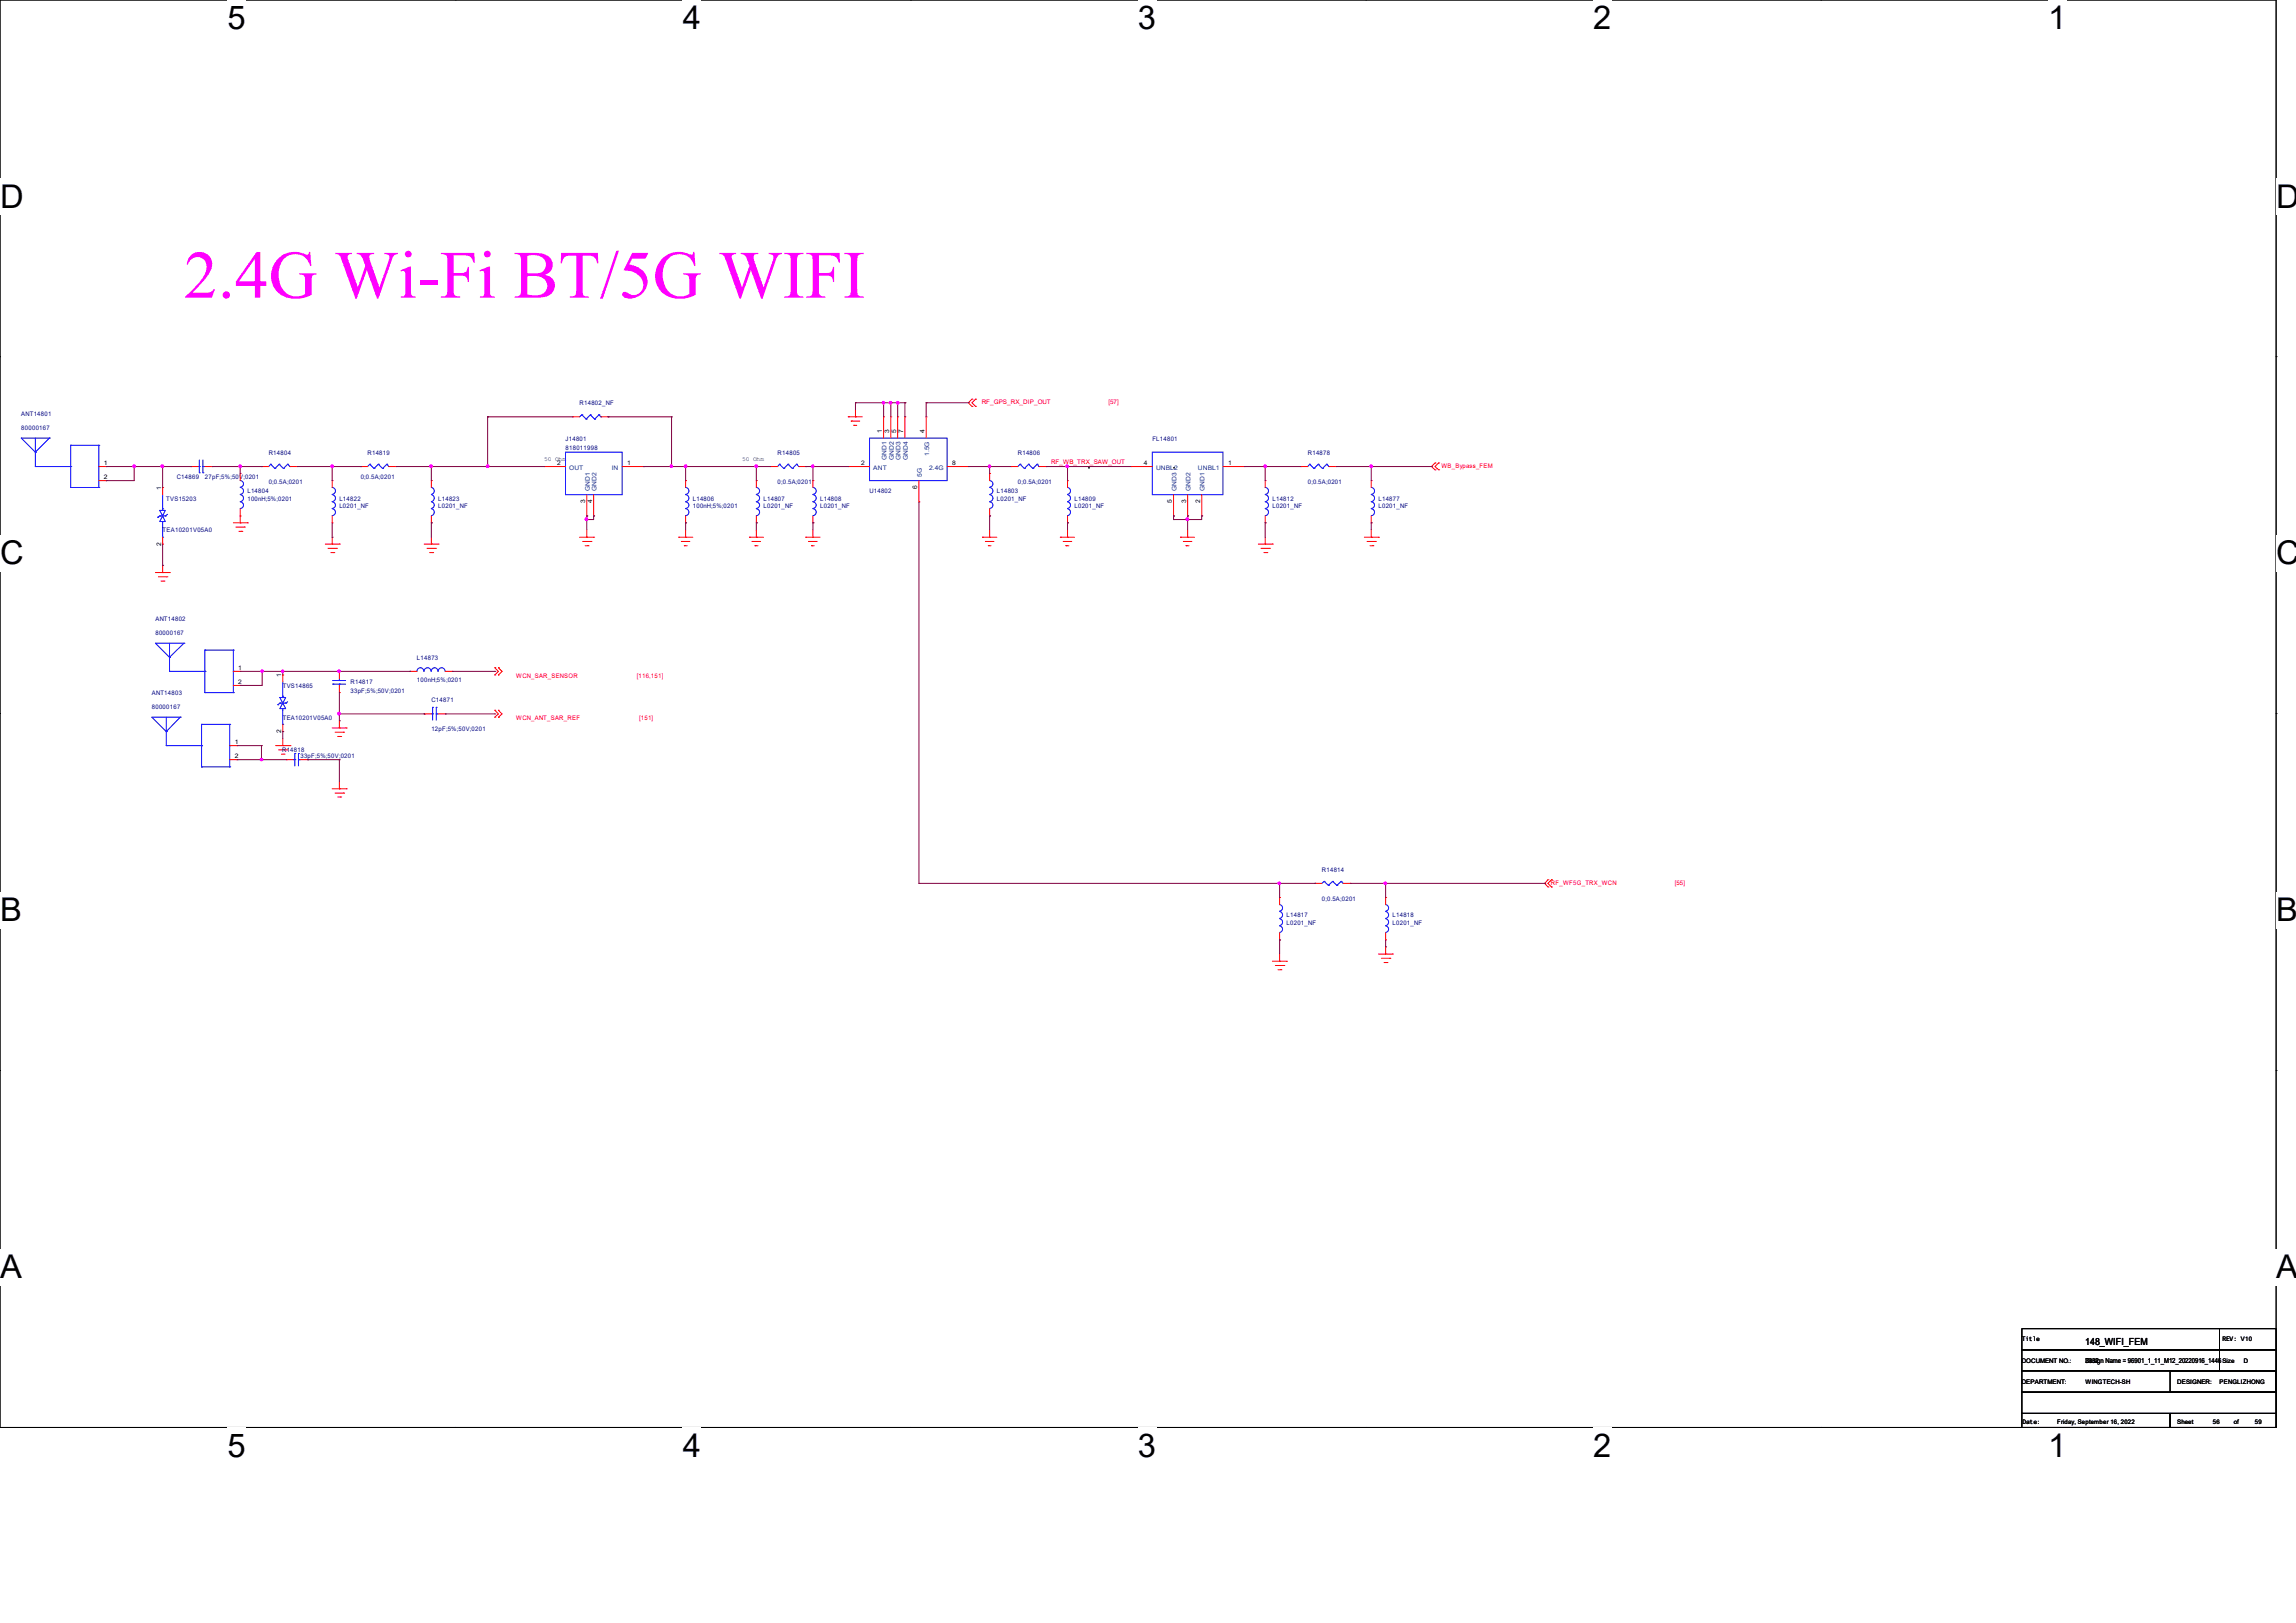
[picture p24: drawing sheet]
<svg xmlns="http://www.w3.org/2000/svg" width="297mm" height="210mm" viewBox="0 0 297 210" stroke-linecap="round" stroke-linejoin="round" font-family="sans-serif">
<defs><g id="words">
<text font-size="8.8" fill="#f0f" x="23.8" y="38.5">2.4G Wi-Fi BT/5G WIFI</text>
<g font-size="4.2">
<text x="29.4" y="3.8">5</text>
<text x="88.3" y="3.8">4</text>
<text x="147.2" y="3.8">3</text>
<text x="206.1" y="3.8">2</text>
<text x="265" y="3.8">1</text>
<text x="0" y="26.9">D</text>
<text x="294.4" y="26.9">D</text>
<text x="0" y="73">C</text>
<text x="294.4" y="73">C</text>
<text x="0" y="119.2">B</text>
<text x="294.4" y="119.2">B</text>
<text x="0" y="165.4">A</text>
<text x="294.4" y="165.4">A</text>
<text x="29.4" y="188.5">5</text>
<text x="88.3" y="188.5">4</text>
<text x="147.2" y="188.5">3</text>
<text x="206.1" y="188.5">2</text>
<text x="265" y="188.5">1</text>
</g>
<text font-size="1.3" x="269.7" y="174">148_WIFI_FEM</text>
<g font-size=".9">
<text x="269.8" y="176.4">Design Name = 96901_1_11_M12_20220916_1446Size</text>
<text x="269.8" y="176.4">3332</text>
</g>
<g font-size=".8" fill="#000080">
<text x="2.8" y="53.8">ANT14801</text>
<text x="75" y="52.4">R14802_NF</text>
<text x="2.8" y="55.6">80000167</text>
<text x="34.8" y="58.8">R14804</text>
<text x="47.5" y="58.8">R14819</text>
<text x="73.2" y="57.1">J14801</text>
<text x="73.2" y="58.2">818011998</text>
<text x="100.6" y="58.8">R14805</text>
<text x="131.7" y="58.8">R14806</text>
<text x="149.1" y="57.1">FL14801</text>
<text x="169.2" y="58.8">R14878</text>
<text x="21.5" y="64.8">TVS15203</text>
<text x="22.9" y="62">C14869</text>
<text x="26.5" y="62">27pF;5%;50V;0201</text>
<text x="32" y="63.8">L14804</text>
<text x="32" y="64.8">100nH;5%;0201</text>
<text x="34.8" y="62.6">0;0.5A;0201</text>
<text x="43.9" y="64.8">L14822</text>
<text x="43.9" y="65.7">L0201_NF</text>
<text x="46.7" y="62">0;0.5A;0201</text>
<text x="56.7" y="64.8">L14823</text>
<text x="56.7" y="65.7">L0201_NF</text>
<text x="89.6" y="64.8">L14806</text>
<text x="89.6" y="65.7">100nH;5%;0201</text>
<text x="98.8" y="64.8">L14807</text>
<text x="98.8" y="65.7">L0201_NF</text>
<text x="100.6" y="62.6">0;0.5A;0201</text>
<text x="106.1" y="64.8">L14808</text>
<text x="106.1" y="65.7">L0201_NF</text>
<text x="112.5" y="63.8">U14802</text>
<text x="129" y="63.8">L14803</text>
<text x="129" y="64.8">L0201_NF</text>
<text x="131.7" y="62.6">0;0.5A;0201</text>
<text x="139" y="64.8">L14809</text>
<text x="139" y="65.7">L0201_NF</text>
<text x="164.6" y="64.8">L14812</text>
<text x="164.6" y="65.7">L0201_NF</text>
<text x="169.2" y="62.6">0;0.5A;0201</text>
<text x="178.3" y="64.8">L14877</text>
<text x="178.3" y="65.7">L0201_NF</text>
<text x="21" y="68.9">TEA10201V05A0</text>
<text x="20.1" y="80.3">ANT14802</text>
<text x="20.1" y="82.1">80000167</text>
<text x="19.6" y="89.9">ANT14803</text>
<text x="36.6" y="89">TVS14865</text>
<text x="45.3" y="88.6">R14817</text>
<text x="45.3" y="89.7">33pF;5%;50V;0201</text>
<text x="53.9" y="85.3">L14873</text>
<text x="53.9" y="88.2">100nH;5%;0201</text>
<text x="19.6" y="91.7">80000167</text>
<text x="36.6" y="93.1">TEA10201V05A0</text>
<text x="55.8" y="90.8">C14871</text>
<text x="55.8" y="94.6">12pF;5%;50V;0201</text>
<text x="36.5" y="97.2">R14818</text>
<text x="38.9" y="98.1">33pF;5%;50V;0201</text>
<text x="171" y="112.8">R14814</text>
<text x="166.4" y="118.7">L14817</text>
<text x="166.4" y="119.6">L0201_NF</text>
<text x="171" y="116.5">0;0.5A;0201</text>
<text x="180.1" y="118.7">L14818</text>
<text x="180.1" y="119.6">L0201_NF</text>
</g>
<g font-size=".8" fill="#f00">
<text x="127" y="52.3">RF_GPS_RX_DIP_OUT</text>
<text x="143.4" y="52.3">[57]</text>
<text x="136" y="60">RF_WB_TRX_SAW_OUT</text>
<text x="186.4" y="60.6">WB_Bypass_FEM</text>
<text x="66.8" y="87.7">WCN_SAR_SENSOR</text>
<text x="82.4" y="87.7">[116,151]</text>
<text x="66.8" y="93.2">WCN_ANT_SAR_REF</text>
<text x="82.7" y="93.2">[151]</text>
<text x="200.6" y="114.5">RF_WF5G_TRX_WCN</text>
<text x="216.6" y="114.5">[55]</text>
</g>
<g font-size=".8" fill="#008000">
<text x="70.4" y="59.6">50 Ohm</text>
<text x="96" y="59.6">50 Ohm</text>
</g>
<g font-size=".8">
<text x="114.1" y="56" transform="rotate(-90 114.1 56)">1</text>
<text x="115" y="56" transform="rotate(-90 115 56)">3</text>
<text x="115.9" y="56" transform="rotate(-90 115.9 56)">5</text>
<text x="116.8" y="56" transform="rotate(-90 116.8 56)">7</text>
<text x="119.6" y="56" transform="rotate(-90 119.6 56)">4</text>
<text x="13.4" y="60.2">1</text>
<text x="13.4" y="62">2</text>
<text x="20.8" y="63.4" transform="rotate(-90 20.8 63.4)">1</text>
<text x="72.1" y="60.2">2</text>
<text x="75.7" y="65.1" transform="rotate(-90 75.7 65.1)">3</text>
<text x="76.6" y="65.1" transform="rotate(-90 76.6 65.1)">4</text>
<text x="81.1" y="60.2">1</text>
<text x="111.4" y="60.2">2</text>
<text x="118.7" y="63.3" transform="rotate(-90 118.7 63.3)">6</text>
<text x="123.2" y="60.2">8</text>
<text x="148" y="60.2">4</text>
<text x="151.6" y="65.1" transform="rotate(-90 151.6 65.1)">5</text>
<text x="153.4" y="65.1" transform="rotate(-90 153.4 65.1)">3</text>
<text x="155.2" y="65.1" transform="rotate(-90 155.2 65.1)">2</text>
<text x="158.9" y="60.2">1</text>
<text x="20.8" y="70.6" transform="rotate(-90 20.8 70.6)">2</text>
<text x="30.8" y="86.7">1</text>
<text x="30.8" y="88.5">2</text>
<text x="36.4" y="87.6" transform="rotate(-90 36.4 87.6)">1</text>
<text x="36.4" y="94.8" transform="rotate(-90 36.4 94.8)">2</text>
<text x="30.4" y="96.3">1</text>
<text x="30.4" y="98.1">2</text>
<text x="261.5" y="173.6">Title</text>
<text x="287.5" y="173.6">REV: V10</text>
<text x="261.5" y="176.3">DOCUMENT NO.:</text>
<text x="261.5" y="179.1">DEPARTMENT:</text>
<text x="269.8" y="179.1">WINGTECH-SH</text>
<text x="281.6" y="179.1">DESIGNER:</text>
<text x="287.1" y="179.1">PENGLIZHONG</text>
<text x="290.3" y="176.3">D</text>
<text x="261.6" y="184.2">Date:</text>
<text x="266.1" y="184.2">Friday, September 16, 2022</text>
<text x="281.6" y="184.2">Sheet</text>
<text x="286.2" y="184.2">56</text>
<text x="289" y="184.2">of</text>
<text x="291.7" y="184.2">59</text>
</g>
<g font-size=".8" fill="#004080">
<text x="114.7" y="59.5" transform="rotate(-90 114.7 59.5)">GND1</text>
<text x="115.6" y="59.5" transform="rotate(-90 115.6 59.5)">GND2</text>
<text x="116.5" y="59.5" transform="rotate(-90 116.5 59.5)">GND3</text>
<text x="117.4" y="59.5" transform="rotate(-90 117.4 59.5)">GND4</text>
<text x="120.2" y="59" transform="rotate(-90 120.2 59)">1.5G</text>
<text x="73.6" y="60.7">OUT</text>
<text x="76.3" y="63.5" transform="rotate(-90 76.3 63.5)">GND1</text>
<text x="77.2" y="63.5" transform="rotate(-90 77.2 63.5)">GND2</text>
<text x="79.1" y="60.7">IN</text>
<text x="113" y="60.7">ANT</text>
<text x="119.3" y="61.7" transform="rotate(-90 119.3 61.7)">5G</text>
<text x="120.2" y="60.7">2.4G</text>
<text x="149.5" y="60.7">UNBL2</text>
<text x="152.2" y="63.5" transform="rotate(-90 152.2 63.5)">GND3</text>
<text x="154" y="63.5" transform="rotate(-90 154 63.5)">GND2</text>
<text x="155" y="60.7">UNBL1</text>
<text x="155.8" y="63.5" transform="rotate(-90 155.8 63.5)">GND1</text>
</g>
</g></defs>
<path d="M0 0h294.4v184.7h-294.4z" fill="none" stroke="#000" stroke-width=".13"/>
<g fill="#fff">
<path d="M29.4 0h2.4v4.7h-2.4z"/>
<path d="M29.4 184.7h2.4v4.7h-2.4z"/>
</g>
<path d="M58.9 0h.1M58.9 184.7h.1" fill="none" stroke="#000" stroke-width=".13"/>
<g fill="#fff">
<path d="M88.3 0h2.4v4.7h-2.4z"/>
<path d="M88.3 184.7h2.4v4.7h-2.4z"/>
</g>
<path d="M117.8 0h.1M117.8 184.7h.1" fill="none" stroke="#000" stroke-width=".13"/>
<g fill="#fff">
<path d="M147.2 0h2.4v4.7h-2.4z"/>
<path d="M147.2 184.7h2.4v4.7h-2.4z"/>
</g>
<path d="M176.7 0h.1M176.7 184.7h.1" fill="none" stroke="#000" stroke-width=".13"/>
<g fill="#fff">
<path d="M206.1 0h2.3v4.7h-2.3z"/>
<path d="M206.1 184.7h2.3v4.7h-2.3z"/>
</g>
<path d="M235.5 0h.1M235.5 184.7h.1" fill="none" stroke="#000" stroke-width=".13"/>
<g fill="#fff">
<path d="M265 0h2.3v4.7h-2.3z"/>
<path d="M265 184.7h2.3v4.7h-2.3z"/>
<path d="M0 23.1h3v4.7h-3z"/>
<path d="M294.4 23.1h2.6v4.7h-2.6z"/>
<path d="M0 69.2h3v4.8h-3z"/>
<path d="M294.4 69.2h2.6v4.8h-2.6z"/>
</g>
<path d="M0 46.1h.1M294.4 46.1h.1" fill="none" stroke="#000" stroke-width=".13"/>
<g fill="#fff">
<path d="M0 115.4h2.8v4.7h-2.8z"/>
<path d="M294.4 115.4h2.6v4.7h-2.6z"/>
</g>
<path d="M0 92.3h.1M294.4 92.3h.1" fill="none" stroke="#000" stroke-width=".13"/>
<g fill="#fff">
<path d="M-.1 161.6h2.9v4.7h-2.9z"/>
<path d="M294.3 161.6h2.7v4.7h-2.7z"/>
</g>
<g fill="none" stroke="#000" stroke-width=".13">
<path d="M140.8 60.5h.1M151.8 60.5h.1M0 138.5h.1M294.4 138.5h.1M261.5 171.9h25.6v2.8h-25.6zM261.5 174.7h25.6v2.7h-25.6zM261.5 177.4h32.9v2.7h-32.9zM280.7 177.4h13.7v2.7h-13.7zM287.1 171.9h7.3v2.8h-7.3zM287.1 174.7h7.3v2.7h-7.3zM261.5 182.9h19.2v1.8h-19.2zM261.5 180.1h32.9v2.8h-32.9z"/>
<path d="M280.7 182.9h13.7v1.8h-13.7z"/>
</g>
<g fill="none" stroke="#f00" stroke-width=".13">
<path d="M74.1 53.9h.1M74.1 53.9h.9M77.7 53.9h1M78.7 53.9h.1M109.7 53.9h.1M109.7 53.9h1.8M110.1 54.5h1.1M110.1 54.5h.1M110.4 55h.1M110.4 55h.4M110.7 53.9h.1M110.7 53v.9"/>
<path d="M114.3 53.9h.1M114.3 53.9v2.8M115.2 53.9h.1M115.2 53.9v2.8M116.1 53.9h.1M116.1 53.9v2.8M117.1 53.9h.1M117.1 53.9v2.8M119.8 53.9h.1M119.8 53.9v2.8M125.7 51.6l-.4 .5 .4 .5M125.7 52.6h.1"/>
<path d="M125.7 51.6h.1M126.2 51.6l-.5 .5 .5 .5M126.2 51.6h.1M126.2 52.6h.1M185.6 59.9l-.4 .5 .4 .4M185.6 59.9h.1M186.1 59.9l-.5 .5 .5 .4M186.1 59.9h.1M12.8 60.4h.9M12.8 62.2h.9M13.7 60.4h.1M13.7 62.2h.1"/>
<path d="M20.1 74.1h1.8M20.5 74.6h1.1M20.8 75.2h.4M21 74.1h.1M21 63.1h.1M21 70.4h.1M21 63.1v.9M21 69.5v.9M21 73.2v.9M21.2 75.2h.1M21.6 74.6h.1M21.9 74.1h.1"/>
<path d="M24.7 60.4h.9M24.7 60.4h.1M26.5 60.4h.9M27.4 60.4h.1M30.2 67.6h1.8M30.5 68.2h1.1M30.9 68.7h.4M31.1 67.6h.1M31.1 61.3h.1M31.1 66.8h.1M31.1 61.3v.9M31.1 65.8v1.8"/>
<path d="M31.3 68.7h.1M31.6 68.2h.1M32 67.6h.1M33.8 60.4h1M33.8 60.4h.1M37.5 60.4h.9M38.4 60.4h.1M42.1 70.4h1.8M42.4 71h1.1M42.8 71.5h.4M43 70.4h.1M43 62.2h.1"/>
<path d="M43 67.6h.1M43 62.2v.9M43 66.8v.8M43 69.5v.9M43.2 71.5h.1M43.5 71h.1M43.9 70.4h.1M46.7 60.4h.8M46.7 60.4h.1M50.3 60.4h.9M51.2 60.4h.1M54.9 70.4h1.8"/>
<path d="M55.2 71h1.1M55.6 71.5h.4M55.8 70.4h.1M55.8 62.2h.1M55.8 67.6h.1M55.8 62.2v.9M55.8 66.8v.8M55.8 69.5v.9M56 71.5h.1M56.3 71h.1M56.7 70.4h.1M70.4 60.4h.1"/>
<path d="M70.4 60.4h2.8M75 69.5h1.8M75.4 70.1h1.1M75.7 70.6h.4M75.9 69.5h.1M75.9 66.8h.1M75.9 64v2.8M75.9 68.6v.9M76.1 70.6h.1M76.5 70.1h.1M76.8 69.5h.1M76.8 66.8h.1"/>
<path d="M76.8 64v2.8M80.5 60.4h2.7M83.2 60.4h.1M87.8 69.5h1.8M87.8 69.5h.1M88.1 70.1h.1M88.1 70.1h1.1M88.5 70.6h.1M88.5 70.6h.4M88.7 69.5h.1M88.7 62.2h.1M88.7 67.6h.1"/>
<path d="M88.7 62.2v.9M88.7 66.8v.8M88.7 68.6v.9M96.9 69.5h.1M96.9 69.5h1.9M97.3 70.1h1.1M97.3 70.1h.1M97.7 70.6h.1M97.7 70.6h.3M97.8 69.5h.1M97.8 62.2h.1M97.8 67.6h.1"/>
<path d="M97.8 62.2v.9M97.8 66.8v.8M97.8 68.6v.9M99.7 60.4h.9M99.7 60.4h.1M103.3 60.4h.9M104.2 69.5h1.9M104.2 69.5h.1M104.2 60.4h.1M104.6 70.1h.1M104.6 70.1h1.1M105 70.6h.3"/>
<path d="M105 70.6h.1M105.2 69.5h.1M105.2 62.2h.1M105.2 67.6h.1M105.2 62.2v.9M105.2 66.8v.8M105.2 68.6v.9M109.7 60.4h2.8M109.7 60.4h.1M118.9 64.9h.1M118.9 62.2v2.7M122.5 60.4h2.8"/>
<path d="M125.3 60.4h.1M127.1 69.5h1.8M127.1 69.5h.1M127.5 70.1h1.1M127.5 70.1h.1M127.8 70.6h.4M127.8 70.6h.1M128 69.5h.1M128 61.3h.1M128 66.8h.1M128 61.3v.9M128 65.8v1"/>
<path d="M128 68.6v.9M130.8 60.4h.1M130.8 60.4h.9M134.4 60.4h.9M135.3 60.4h.1M137.2 69.5h.1M137.2 69.5h1.8M137.5 70.1h1.1M137.5 70.1h.1M137.9 70.6h.1M137.9 70.6h.4M138.1 69.5h.1"/>
<path d="M138.1 62.2h.1M138.1 67.6h.1M138.1 62.2v.9M138.1 66.8v.8M138.1 68.6v.9M146.3 60.4h2.8M146.3 60.4h.1M151.8 66.8h.1M151.8 64v2.8M152.7 69.5h.1M152.7 69.5h1.8M153.1 70.1h1.1"/>
<path d="M153.1 70.1h.1M153.4 70.6h.4M153.4 70.6h.1M153.6 69.5h.1M153.6 66.8h.1M153.6 64v2.8M153.6 68.6v.9M155.4 66.8h.1M155.4 64v2.8M158.2 60.4h2.8M161 60.4h.1M162.8 70.4h1.8"/>
<path d="M163.1 71h1.1M163.5 71.5h.4M163.7 70.4h.1M163.7 62.2h.1M163.7 67.6h.1M163.7 62.2v.9M163.7 66.8v.8M163.7 69.5v.9M163.9 71.5h.1M164.2 71h.1M164.6 70.4h.1M168.2 60.4h1"/>
<path d="M168.2 60.4h.1M171.9 60.4h.9M172.8 60.4h.1M176.5 69.5h1.8M176.8 70.1h1.1M177.2 70.6h.4M177.4 69.5h.1M177.4 62.2h.1M177.4 67.6h.1M177.4 62.2v.9M177.4 66.8v.8M177.4 68.6v.9"/>
<path d="M177.6 70.6h.1M177.9 70.1h.1M178.3 69.5h.1M185.6 60.8h.1M186.1 60.8h.1M29.7 96.5h.9M29.7 98.3h.9M30.2 86.9h.9M30.2 88.7h.9M30.6 96.5h.1M30.6 98.3h.1M31.1 86.9h.1"/>
<path d="M31.1 88.7h.1M35.6 96.5h1.9M36 97h1.1M36.4 97.6h.3M36.6 96.5h.1M36.6 87.3h.1M36.6 94.7h.1M36.6 87.3v.9M36.6 93.7v1M36.6 95.5v1M36.7 97.6h.1M37 98.3h.9"/>
<path d="M37 98.3h.1M37.1 97h.1M37.5 96.5h.1M38.9 98.3h.9M39.8 98.3h.1M43 94.2h1.8M43.3 94.7h1.1M43.7 95.3h.4M43.9 94.2h.1M43.9 89.6h.1M43.9 86.9h.1M43.9 86.9v.9"/>
<path d="M43.9 88.7v.9M43.9 93.3v.9M44.1 95.3h.1M44.4 94.7h.1M44.8 94.2h.1M53 86.9h.1M53 86.9h.9M54.9 92.4h.9M54.9 92.4h.1M56.7 92.4h.9M57.6 92.4h.1M57.6 86.9h.9"/>
<path d="M58.5 86.9h.1M64 86.4l.5 .5-.5 .4M64 91.9l.5 .5-.5 .4M64 87.3h.1M64 86.4h.1M64 92.8h.1M64 91.9h.1M64.5 87.3h.1M64.5 86.4h.1M64.5 92.8h.1M64.5 91.9h.1M64.5 86.4l.4 .5-.4 .4"/>
<path d="M64.5 91.9l.4 .5-.4 .4M43 102.1h1.8M43.3 102.6h1.1M43.7 103.1h.4M43.9 102.1h.1M43.9 101.1v1M44.1 103.1h.1M44.4 102.6h.1M44.8 102.1h.1M165.5 116.1h.1M165.5 116.1v1M170.1 114.3h.9"/>
<path d="M170.1 114.3h.1M173.7 114.3h1M174.7 114.3h.1M179.2 116.1h.1M179.2 116.1v1M200.2 113.8h.1M200.2 114.8h.1M200.2 113.8l-.4 .5 .4 .5M200.7 113.8l-.5 .5 .5 .5M200.7 114.8h.1M200.7 113.8h.1M164.6 124.4h1.8"/>
<path d="M165 124.9h1.1M165.3 125.5h.4M165.5 124.4h.1M165.5 121.6h.1M165.5 120.7v.9M165.5 123.4v1M165.7 125.5h.1M166.1 124.9h.1M166.4 124.4h.1M178.3 123.4h1.8M178.7 124h1.1M179 124.5h.4"/>
<path d="M179.2 123.4h.1M179.2 121.6h.1M179.2 120.7v.9M179.2 122.5v.9M179.4 124.5h.1M179.8 124h.1M180.1 123.4h.1"/>
</g>
<g fill="none" stroke="#00f" stroke-width=".13">
<path d="M4.6 58.5h.1M4.6 56.7v3.7M6.4 56.7h-3.6l1.8 1.8M6.4 56.7h.1M6.4 56.7l-1.8 1.8M9.1 57.6h.1M9.1 57.6v5.5M9.1 57.6h3.7M12.8 57.6h.1M12.8 57.6v5.5M25.8 59.5v1.7M26.2 59.5v1.7"/>
<path d="M73.2 58.5h7.3v5.5h-7.3zM75.3 53.7h.1M75.3 53.7l.5 .5M75.3 53.7l-.3 .2M75.8 54.2h.1M76.4 53.7h.1M76.4 53.7l.5 .5M76.4 53.7l-.6 .5M76.9 54.2h.1M77.5 53.7l-.6 .5M77.5 53.7h.1M77.5 53.7l.2 .2"/>
<path d="M77.7 53.9h.1M112.5 56.7h10v5.5h-10zM149.1 58.5h9.1v5.5h-9.1zM4.6 60.4h.1M4.6 60.4h4.5M9.1 60.4h.1M9.1 63.1h.1M9.1 63.1h3.7M12.8 63.1h.1M12.8 60.4h.1M20.4 66.9h.1M20.7 66.8h.7"/>
<path d="M20.7 66h.7l-.4 .8zM20.7 66.8h.1M20.7 66.8l-.3 .1M21 65.8h.1M21 69.5h.1M21 66.8l.4 .7h-.7zM21 66h.1M21 67.5h.1M21 64v2M21 67.5v2M21.4 66.8h.1M21.7 66.5l-.3 .3"/>
<path d="M25.6 60.4h.2M25.8 60.4h.1M25.8 61.2h.1M26.2 61.2h.1M26.2 60.4h.1M26.2 60.4h.3M31.1 63.1a.44 .44 0 0 1 .4 .4 .44 .44 0 0 1-.4 .5M31.1 64a.44 .44 0 0 1 .4 .5 .44 .44 0 0 1-.4 .4M31.1 64.9a.42 .42 0 0 1 .4 .5 .42 .42 0 0 1-.4 .4M31.1 62.2a.42 .42 0 0 1 .4 .4 .42 .42 0 0 1-.4 .4M35 60.1l-.2 .3M35 60.1h.1"/>
<path d="M35 60.1l.6 .5M35.6 60.6h.1M36.1 60.1h.1M36.1 60.1l.6 .5M36.1 60.1l-.5 .5M36.7 60.6h.1M37.2 60.1l-.5 .5M37.2 60.1h.1M37.2 60.1l.3 .3M37.5 60.4h.1M43 63.1a.44 .44 0 0 1 .4 .4 .44 .44 0 0 1-.4 .5M43 64a.44 .44 0 0 1 .4 .5 .44 .44 0 0 1-.4 .4"/>
<path d="M43 64.9a.42 .42 0 0 1 .4 .5 .42 .42 0 0 1-.4 .4M43 65.8a.44 .44 0 0 1 .4 .5 .44 .44 0 0 1-.4 .4M47.8 60.1l-.3 .3M47.8 60.1h.1M47.8 60.1l.6 .5M48.4 60.6h.1M48.9 60.1h.1M48.9 60.1l.6 .5M48.9 60.1l-.5 .5M49.5 60.6h.1M50 60.1h.1M50 60.1l.3 .3"/>
<path d="M50 60.1l-.5 .5M50.3 60.4h.1M55.8 63.1a.45 .45 0 0 1 .4 .4 .45 .45 0 0 1-.4 .5M55.8 64a.45 .45 0 0 1 .4 .5 .45 .45 0 0 1-.4 .4M55.8 64.9a.42 .42 0 0 1 .4 .5 .42 .42 0 0 1-.4 .4M55.8 65.8a.45 .45 0 0 1 .4 .5 .45 .45 0 0 1-.4 .4M88.7 63.1a.44 .44 0 0 1 .4 .4 .44 .44 0 0 1-.4 .5M88.7 64a.44 .44 0 0 1 .4 .5 .44 .44 0 0 1-.4 .4M88.7 64.9a.42 .42 0 0 1 .4 .5 .42 .42 0 0 1-.4 .4M88.7 65.8a.44 .44 0 0 1 .4 .5 .44 .44 0 0 1-.4 .4M97.8 63.1a.44 .44 0 0 1 .5 .4 .44 .44 0 0 1-.5 .5M97.8 64a.44 .44 0 0 1 .5 .5 .44 .44 0 0 1-.5 .4"/>
<path d="M97.8 64.9a.42 .42 0 0 1 .5 .5 .42 .42 0 0 1-.5 .4M97.8 65.8a.44 .44 0 0 1 .5 .5 .44 .44 0 0 1-.5 .4M100.8 60.1l-.2 .3M100.8 60.1h.1M100.8 60.1l.6 .5M101.4 60.6h.1M101.9 60.1h.1M101.9 60.1l.6 .5M101.9 60.1l-.5 .5M102.5 60.6h.1M103 60.1h.1M103 60.1l.3 .3"/>
<path d="M103 60.1l-.5 .5M103.3 60.4h.1M105.2 63.1a.44 .44 0 0 1 .4 .4 .44 .44 0 0 1-.4 .5M105.2 64a.44 .44 0 0 1 .4 .5 .44 .44 0 0 1-.4 .4M105.2 64.9a.42 .42 0 0 1 .4 .5 .42 .42 0 0 1-.4 .4M105.2 65.8a.44 .44 0 0 1 .4 .5 .44 .44 0 0 1-.4 .4M128 63.1a.44 .44 0 0 1 .4 .4 .44 .44 0 0 1-.4 .5M128 64a.44 .44 0 0 1 .4 .5 .44 .44 0 0 1-.4 .4M128 64.9a.42 .42 0 0 1 .4 .5 .42 .42 0 0 1-.4 .4M128 62.2a.42 .42 0 0 1 .4 .4 .42 .42 0 0 1-.4 .4M132 60.1h.1M132 60.1l.5 .5"/>
<path d="M132 60.1l-.3 .3M132.5 60.6h.1M133.1 60.1h.1M133.1 60.1l.5 .5M133.1 60.1l-.6 .5M133.6 60.6h.1M134.2 60.1h.1M134.2 60.1l.2 .3M134.2 60.1l-.6 .5M134.4 60.4h.1M138.1 63.1a.45 .45 0 0 1 .4 .4 .45 .45 0 0 1-.4 .5M138.1 64a.45 .45 0 0 1 .4 .5 .45 .45 0 0 1-.4 .4"/>
<path d="M138.1 64.9a.42 .42 0 0 1 .4 .5 .42 .42 0 0 1-.4 .4M138.1 65.8a.45 .45 0 0 1 .4 .5 .45 .45 0 0 1-.4 .4M163.7 63.1a.44 .44 0 0 1 .4 .4 .44 .44 0 0 1-.4 .5M163.7 64a.44 .44 0 0 1 .4 .5 .44 .44 0 0 1-.4 .4M163.7 64.9a.42 .42 0 0 1 .4 .5 .42 .42 0 0 1-.4 .4M163.7 65.8a.44 .44 0 0 1 .4 .5 .44 .44 0 0 1-.4 .4M169.4 60.1l-.2 .3M169.4 60.1h.1M169.4 60.1l.6 .5M170 60.6h.1M170.5 60.1h.1M170.5 60.1l.6 .5"/>
<path d="M170.5 60.1l-.5 .5M171.1 60.6h.1M171.6 60.1h.1M171.6 60.1l.3 .3M171.6 60.1l-.5 .5M171.9 60.4h.1M177.4 63.1a.44 .44 0 0 1 .4 .4 .44 .44 0 0 1-.4 .5M177.4 64a.44 .44 0 0 1 .4 .5 .44 .44 0 0 1-.4 .4M177.4 64.9a.42 .42 0 0 1 .4 .5 .42 .42 0 0 1-.4 .4M177.4 65.8a.44 .44 0 0 1 .4 .5 .44 .44 0 0 1-.4 .4M21.5 94.7h.1M21.5 96.5h.1"/>
<path d="M21.5 92.8v3.7M21.5 96.5h4.6M21.9 85h.1M21.9 86.9h.1M21.9 83.2v3.7M21.9 86.9h4.6M23.3 92.8h-3.7l1.9 1.9M23.3 92.8h.1M23.3 92.8l-1.8 1.9M23.8 83.2h-3.7l1.8 1.8M23.8 83.2h.1M23.8 83.2l-1.9 1.8"/>
<path d="M26.1 99.2h3.6M26.1 96.5h.1M26.1 93.7h.1M26.1 99.2h.1M26.1 93.7v5.5M26.1 93.7h3.6M26.5 89.6h3.7M26.5 86.9h.1M26.5 84.1h.1M26.5 89.6h.1M26.5 84.1v5.5M26.5 84.1h3.7"/>
<path d="M29.7 93.7h.1M29.7 99.2h.1M29.7 96.5h.1M29.7 93.7v5.5M30.2 84.1h.1M30.2 89.6h.1M30.2 86.9h.1M30.2 84.1v5.5M35.9 91.2h.1M36.2 90.3h.8l-.4 .7zM36.2 91h.1M36.2 91l-.3 .2"/>
<path d="M36.2 91h.8M36.6 90.1h.1M36.6 93.7h.1M36.6 91l.4 .7h-.8zM36.6 90.3h.1M36.6 91.7h.1M36.6 88.2v2.1M36.6 91.7v2M37 91h.1M37.2 90.8l-.2 .2M37.9 98.3h.2M38.1 98.3h.1"/>
<path d="M38.1 97.5h.1M38.1 97.5v1.6M38.6 97.5h.1M38.6 98.3h.1M38.6 97.5v1.6M38.6 98.3h.3M43.1 88.1h.1M43.1 88.5h.1M43.1 88.1h1.6M43.1 88.5h1.6M43.9 88.5h.1M43.9 88.1h.1"/>
<path d="M43.9 87.8v.3M43.9 88.5v.2M54.8 86.9a.44 .44 0 0 0-.4-.5 .44 .44 0 0 0-.5 .5M55.8 86.9a.44 .44 0 0 0-.5-.5 .44 .44 0 0 0-.4 .5M55.8 92.4h.2M56 92.4h.1M56 91.5h.1M56 91.5v1.7M56.4 92.4h.3M56.4 91.5h.1M56.4 92.4h.1M56.4 91.5v1.7"/>
<path d="M56.6 86.9a.43 .43 0 0 0-.4-.5 .43 .43 0 0 0-.4 .5M57.6 86.9a.44 .44 0 0 0-.5-.5 .44 .44 0 0 0-.4 .5M165.5 117.9a.45 .45 0 0 1 .4 .5 .45 .45 0 0 1-.4 .4M165.5 118.9a.45 .45 0 0 1 .4 .4 .45 .45 0 0 1-.4 .5M165.5 119.8a.42 .42 0 0 1 .4 .4 .42 .42 0 0 1-.4 .4M165.5 117.1a.42 .42 0 0 1 .4 .4 .42 .42 0 0 1-.4 .4M171.3 114h.1M171.3 114l.5 .6M171.3 114l-.3 .3M171.8 114.6h.1M172.4 114l-.6 .6M172.4 114h.1"/>
<path d="M172.4 114l.5 .6M172.9 114.6h.1M173.5 114h.1M173.5 114l.2 .3M173.5 114l-.6 .6M173.7 114.3h.1M179.2 117.9a.45 .45 0 0 1 .4 .5 .45 .45 0 0 1-.4 .4M179.2 118.9a.45 .45 0 0 1 .4 .4 .45 .45 0 0 1-.4 .5M179.2 119.8a.42 .42 0 0 1 .4 .4 .42 .42 0 0 1-.4 .4M179.2 117.1a.42 .42 0 0 1 .4 .4 .42 .42 0 0 1-.4 .4"/>
</g>
<g fill="none" stroke="#800040" stroke-width=".13">
<path d="M63.1 53.9h11M63.1 53.9h.1M63.1 53.9v6.5M78.7 53.9h8.2M78.7 53.9h.1M86.9 53.9h.1M86.9 53.9v6.5M110.7 52.1h.1M110.7 52.1h6.4M110.7 52.1v.9M114.3 52.1h.1M114.3 52.1v1.8"/>
<path d="M115.2 52.1h.1M115.2 52.1v1.8M116.1 52.1h.1M116.1 52.1v1.8M117.1 52.1h.1M117.1 52.1v1.8M119.8 52.1h.1M119.8 52.1h5.5M119.8 52.1v1.8M125.3 52.1h.1M13.7 60.4h11M13.7 60.4h.1"/>
<path d="M13.7 62.2h.1M17.4 60.4h.1M17.4 60.4v1.8h-3.7M21 60.4h.1M21 73.2h.1M21 60.4v2.7M21 70.4v2.8M24.7 60.4h.1M27.4 60.4h6.4M27.4 60.4h.1M31.1 60.4h.1M31.1 60.4v.9"/>
<path d="M33.8 60.4h.1M38.4 60.4h8.3M43 60.4h.1M43 69.5h.1M43 60.4v1.8M43 67.6v1.9M46.7 60.4h.1M51.2 60.4h19.2M55.8 60.4h.1M55.8 67.6h.1M55.8 60.4v1.8M55.8 67.6v1.9"/>
<path d="M63.1 60.4h.1M75.9 66.8h.1M75.9 67.2h.1M75.9 66.8v1.8M76.8 66.8h.1M76.8 66.8v.4h-.9M83.2 60.4h.1M83.2 60.4h16.5M86.9 60.4h.1M88.7 67.6h.1M88.7 60.4h.1M88.7 60.4v1.8"/>
<path d="M88.7 67.6v1M97.8 60.4h.1M97.8 67.6h.1M97.8 60.4v1.8M97.8 67.6v1M104.2 60.4h5.5M104.2 60.4h.1M105.2 67.6h.1M105.2 60.4h.1M105.2 60.4v1.8M105.2 67.6v1M118.9 64.9v49.4"/>
<path d="M125.3 60.4h5.5M128 60.4h.1M128 66.8h.1M128 60.4v.9M128 66.8v1.8M135.3 60.4h11M135.3 60.4h.1M138.1 60.4h.1M138.1 67.6h.1M138.1 60.4v1.8M138.1 67.6v1M151.8 66.8h.1"/>
<path d="M151.8 67.2h.1M151.8 66.8v.4M153.6 66.8h.1M153.6 67.2h.1M153.6 66.8v1.8M155.4 66.8h.1M155.4 66.8v.4h-3.6M161 60.4h7.2M163.7 60.4h.1M163.7 67.6h.1M163.7 60.4v1.8M163.7 67.6v1.9"/>
<path d="M172.8 60.4h12.4M177.4 60.4h.1M177.4 67.6h.1M177.4 60.4v1.8M177.4 67.6v1M185.2 60.4h.1M30.6 98.3h6.4M30.6 96.5h3.2M31.1 88.7h.1M31.1 86.9h21.9M33.8 96.5h.1M33.8 98.3h.1"/>
<path d="M33.8 96.5v1.8M33.9 86.9h.1M33.9 86.9v1.8h-2.8M36.6 86.9h.1M36.6 94.7h.1M36.6 86.9v.4M36.6 94.7v.8M39.8 98.3h4.1M39.8 98.3h.1M43.9 98.3h.1M43.9 92.4h.1M43.9 93.3h.1"/>
<path d="M43.9 86.9h.1M43.9 89.6v3.7M43.9 98.3v2.8M43.9 92.4h11M53 86.9h.1M54.9 92.4h.1M57.6 92.4h6.4M58.5 86.9h5.5M64 86.9h.1M64 92.4h.1M118.9 114.3h.1M118.9 114.3h51.2"/>
<path d="M165.5 114.3h.1M165.5 114.3v1.8M170.1 114.3h.1M174.7 114.3h25.1M179.2 114.3h.1M179.2 114.3v1.8M199.8 114.3h.1M165.5 121.6h.1M165.5 121.6v1.8M179.2 122.5h.1M179.2 121.6v.9"/>
</g>
<g fill="#f0f" stroke="#f0f" stroke-width=".13">
<path d="M33.8 86.7h.2v.3h-.2z" fill-rule="evenodd"/>
<path d="M165.4 114.2h.2v.2h-.2z" fill-rule="evenodd"/>
<path d="M43.7 86.7h.3v.3h-.3z" fill-rule="evenodd"/>
<path d="M179.1 114.2h.2v.2h-.2z" fill-rule="evenodd"/>
<path d="M33.7 98.2h.2v.2h-.2z" fill-rule="evenodd"/>
<path d="M33.8 86.7h.2v.3h-.2z" fill-rule="evenodd"/>
<path d="M165.4 114.2h.2v.2h-.2z" fill-rule="evenodd"/>
<path d="M43.7 86.7h.3v.3h-.3z" fill-rule="evenodd"/>
<path d="M179.1 114.2h.2v.2h-.2z" fill-rule="evenodd"/>
<path d="M33.7 98.2h.2v.2h-.2z" fill-rule="evenodd"/>
<circle cx="63.1" cy="60.3" r=".17"/>
<circle cx="86.8" cy="60.3" r=".16"/>
<circle cx="128" cy="60.3" r=".16"/>
<circle cx="138" cy="60.3" r=".17"/>
<circle cx="75.9" cy="67.2" r=".17"/>
<circle cx="153.6" cy="67.2" r=".17"/>
<circle cx="97.8" cy="60.3" r=".17"/>
<circle cx="88.7" cy="60.3" r=".17"/>
<circle cx="105.1" cy="60.3" r=".16"/>
<circle cx="116.1" cy="52.1" r=".17"/>
<circle cx="55.8" cy="60.3" r=".17"/>
<circle cx="31.1" cy="60.3" r=".17"/>
<circle cx="43.9" cy="92.3" r=".17"/>
<circle cx="17.4" cy="60.3" r=".17"/>
<circle cx="21" cy="60.3" r=".17"/>
<circle cx="36.6" cy="86.8" r=".15"/>
<circle cx="163.7" cy="60.3" r=".17"/>
<circle cx="177.4" cy="60.3" r=".17"/>
<circle cx="43" cy="60.3" r=".17"/>
<circle cx="114.3" cy="52.1" r=".16"/>
<circle cx="115.2" cy="52.1" r=".17"/>
</g>
<use href="#words"/>
</svg>
